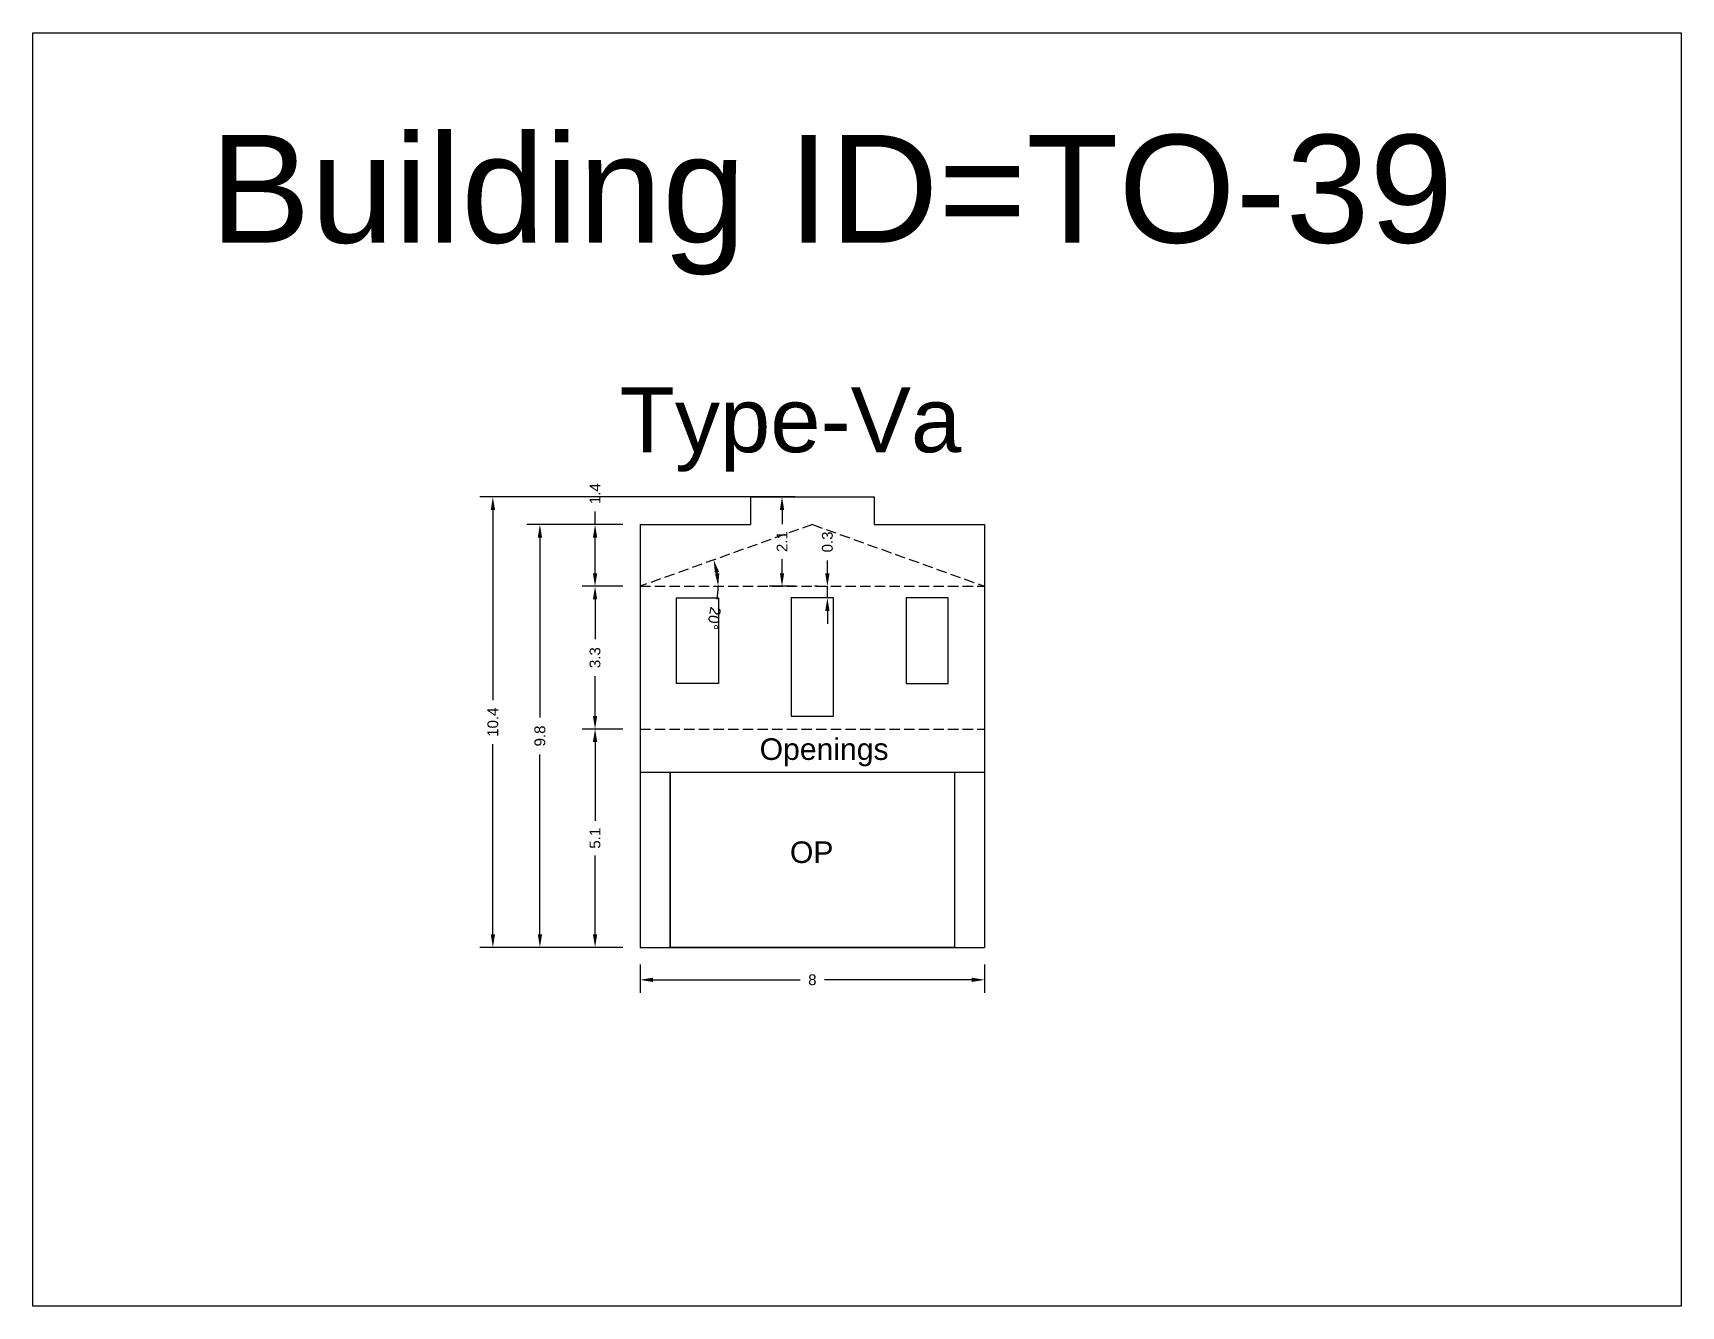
# Model space of a CAD drawing. Header units: metres. Extents: x 3416649 to 3417130, y -6713042 to -6712690.
# Drawn here: x 3417006.75 to 3417044.96, y -6712856.94 to -6712827.43 of the extents above; entities that cross this region are included whole.
import ezdxf

# ---------------------------------------------------------------- set-up
doc = ezdxf.new("R2010")
doc.units = ezdxf.units.M
doc.linetypes.add('ACAD_ISO02W100', pattern=[15, 12, -3])
doc.layers.add('Dotted', color=7, linetype='ACAD_ISO02W100', plot=False)
doc.styles.get("Standard").update_dxf_attribs({"font": 'arial.ttf'})
doc.dimstyles.new('ISO-25', dxfattribs={"dimtxt": 0.25, "dimasz": 0.3, "dimexe": 0.3, "dimexo": 0.4, "dimgap": 0.2, "dimtad": 0, "dimdec": 1, "dimdsep": 46, "dimtxsty": 'Standard', "dimcen": 2.5, "dimadec": 0, "dimazin": 0, "dimtfac": 1, "dimtdec": 1, "dimtmove": 0, "dimatfit": 3, "dimfxl": 1, "dimarcsym": 0})

# ---------------------------------------------------------------- blocks, each defined once
blk = doc.blocks.new('*D303')
at = {"color": 0, "lineweight": -2, "transparency": 16777216}
for p, q in [((3417025.168, -6712839.959), (3417025.168, -6712839.659)), ((3417024.932, -6712840.259), (3417024.868, -6712840.259)), ((3417025.168, -6712840.529), (3417025.168, -6712840.259)), ((3417024.932, -6712840.529), (3417024.868, -6712840.529)), ((3417025.168, -6712840.829), (3417025.168, -6712841.129))]:
    blk.add_line(p, q, dxfattribs=at)
at = {"color": 0, "transparency": 16777216}
for points in [[(3417025.118, -6712839.959), (3417025.218, -6712839.959), (3417025.168, -6712840.259)], [(3417025.118, -6712840.829), (3417025.218, -6712840.829), (3417025.168, -6712840.529)]]:
    blk.add_solid(points, dxfattribs=at)
at = {"layer": 'Defpoints', "color": 0, "transparency": 16777216}
for p in [(3417025.168, -6712840.259), (3417025.332, -6712840.259), (3417025.332, -6712840.529)]:
    blk.add_point(p, dxfattribs=at)
at = {"color": 0, "transparency": 16777216, "insert": (3417025.168, -6712839.232), "char_height": 0.25, "attachment_point": 5, "rotation": 90}
blk.add_mtext('0.3', dxfattribs=at)
blk = doc.blocks.new('*D304')
at = {"color": 0, "lineweight": -2, "transparency": 16777216}
for p, q in [((3417020.424, -6712843.569), (3417019.481, -6712843.569)), ((3417019.781, -6712843.869), (3417019.781, -6712845.696)), ((3417019.781, -6712848.329), (3417019.781, -6712846.503)), ((3417020.424, -6712848.629), (3417019.481, -6712848.629))]:
    blk.add_line(p, q, dxfattribs=at)
at = {"color": 0, "transparency": 16777216}
for points in [[(3417019.731, -6712843.869), (3417019.831, -6712843.869), (3417019.781, -6712843.569)], [(3417019.731, -6712848.329), (3417019.831, -6712848.329), (3417019.781, -6712848.629)]]:
    blk.add_solid(points, dxfattribs=at)
at = {"layer": 'Defpoints', "color": 0, "transparency": 16777216}
for p in [(3417019.781, -6712843.569), (3417020.824, -6712843.569), (3417020.824, -6712848.629)]:
    blk.add_point(p, dxfattribs=at)
at = {"color": 0, "transparency": 16777216, "insert": (3417019.781, -6712846.099), "char_height": 0.25, "attachment_point": 5, "rotation": 90}
blk.add_mtext('5.1', dxfattribs=at)
blk = doc.blocks.new('*D305')
at = {"color": 0, "lineweight": -2, "transparency": 16777216}
for p, q in [((3417020.424, -6712840.259), (3417019.481, -6712840.259)), ((3417019.781, -6712840.559), (3417019.781, -6712841.487)), ((3417019.781, -6712843.269), (3417019.781, -6712842.342)), ((3417020.424, -6712843.569), (3417019.481, -6712843.569))]:
    blk.add_line(p, q, dxfattribs=at)
at = {"color": 0, "transparency": 16777216}
for points in [[(3417019.731, -6712840.559), (3417019.831, -6712840.559), (3417019.781, -6712840.259)], [(3417019.731, -6712843.269), (3417019.831, -6712843.269), (3417019.781, -6712843.569)]]:
    blk.add_solid(points, dxfattribs=at)
at = {"layer": 'Defpoints', "color": 0, "transparency": 16777216}
for p in [(3417019.781, -6712840.259), (3417020.824, -6712840.259), (3417020.824, -6712843.569)]:
    blk.add_point(p, dxfattribs=at)
at = {"color": 0, "transparency": 16777216, "insert": (3417019.781, -6712841.914), "char_height": 0.25, "attachment_point": 5, "rotation": 90}
blk.add_mtext('3.3', dxfattribs=at)
blk = doc.blocks.new('*D306')
at = {"color": 0, "lineweight": -2, "transparency": 16777216}
for p, q in [((3417019.781, -6712838.829), (3417019.781, -6712838.529)), ((3417020.424, -6712838.829), (3417019.481, -6712838.829)), ((3417019.781, -6712839.959), (3417019.781, -6712839.129)), ((3417020.424, -6712840.259), (3417019.481, -6712840.259))]:
    blk.add_line(p, q, dxfattribs=at)
at = {"color": 0, "transparency": 16777216}
for points in [[(3417019.731, -6712839.129), (3417019.831, -6712839.129), (3417019.781, -6712838.829)], [(3417019.731, -6712839.959), (3417019.831, -6712839.959), (3417019.781, -6712840.259)]]:
    blk.add_solid(points, dxfattribs=at)
at = {"layer": 'Defpoints', "color": 0, "transparency": 16777216}
for p in [(3417019.781, -6712838.829), (3417020.824, -6712838.829), (3417020.824, -6712840.259)]:
    blk.add_point(p, dxfattribs=at)
at = {"color": 0, "transparency": 16777216, "insert": (3417019.781, -6712838.114), "char_height": 0.25, "attachment_point": 5, "rotation": 90}
blk.add_mtext('1.4', dxfattribs=at)
blk = doc.blocks.new('*D307')
at = {"color": 0, "lineweight": -2, "transparency": 16777216}
for p, q in [((3417024.419, -6712838.189), (3417023.816, -6712838.189)), ((3417024.116, -6712838.489), (3417024.116, -6712838.819)), ((3417024.116, -6712839.959), (3417024.116, -6712839.63)), ((3417024.419, -6712840.259), (3417023.816, -6712840.259))]:
    blk.add_line(p, q, dxfattribs=at)
at = {"color": 0, "transparency": 16777216}
for points in [[(3417024.066, -6712838.489), (3417024.166, -6712838.489), (3417024.116, -6712838.189)], [(3417024.066, -6712839.959), (3417024.166, -6712839.959), (3417024.116, -6712840.259)]]:
    blk.add_solid(points, dxfattribs=at)
at = {"layer": 'Defpoints', "color": 0, "transparency": 16777216}
for p in [(3417024.819, -6712838.189), (3417024.116, -6712840.259), (3417024.819, -6712840.259)]:
    blk.add_point(p, dxfattribs=at)
at = {"color": 0, "transparency": 16777216, "insert": (3417024.116, -6712839.224), "char_height": 0.25, "attachment_point": 5, "rotation": 90}
blk.add_mtext('2.1', dxfattribs=at)
blk = doc.blocks.new('*D308')
at = {"color": 0, "lineweight": -2, "transparency": 16777216}
for p, q in [((3417020.424, -6712838.829), (3417018.203, -6712838.829)), ((3417018.503, -6712839.129), (3417018.503, -6712843.301)), ((3417018.503, -6712848.329), (3417018.503, -6712844.157)), ((3417020.424, -6712848.629), (3417018.203, -6712848.629))]:
    blk.add_line(p, q, dxfattribs=at)
at = {"color": 0, "transparency": 16777216}
for points in [[(3417018.453, -6712839.129), (3417018.553, -6712839.129), (3417018.503, -6712838.829)], [(3417018.453, -6712848.329), (3417018.553, -6712848.329), (3417018.503, -6712848.629)]]:
    blk.add_solid(points, dxfattribs=at)
at = {"layer": 'Defpoints', "color": 0, "transparency": 16777216}
for p in [(3417018.503, -6712838.829), (3417020.824, -6712838.829), (3417020.824, -6712848.629)]:
    blk.add_point(p, dxfattribs=at)
at = {"color": 0, "transparency": 16777216, "insert": (3417018.503, -6712843.729), "char_height": 0.25, "attachment_point": 5, "rotation": 90}
blk.add_mtext('9.8', dxfattribs=at)
blk = doc.blocks.new('*D309')
at = {"color": 0, "lineweight": -2, "transparency": 16777216}
for p, q in [((3417024.419, -6712838.189), (3417017.112, -6712838.189)), ((3417017.412, -6712838.489), (3417017.412, -6712842.897)), ((3417017.412, -6712848.329), (3417017.412, -6712843.922)), ((3417020.424, -6712848.629), (3417017.112, -6712848.629))]:
    blk.add_line(p, q, dxfattribs=at)
at = {"color": 0, "transparency": 16777216}
for points in [[(3417017.362, -6712838.489), (3417017.462, -6712838.489), (3417017.412, -6712838.189)], [(3417017.362, -6712848.329), (3417017.462, -6712848.329), (3417017.412, -6712848.629)]]:
    blk.add_solid(points, dxfattribs=at)
at = {"layer": 'Defpoints', "color": 0, "transparency": 16777216}
for p in [(3417017.412, -6712838.189), (3417024.819, -6712838.189), (3417020.824, -6712848.629)]:
    blk.add_point(p, dxfattribs=at)
at = {"color": 0, "transparency": 16777216, "insert": (3417017.412, -6712843.409), "char_height": 0.25, "attachment_point": 5, "rotation": 90}
blk.add_mtext('10.4', dxfattribs=at)
blk = doc.blocks.new('*D310')
at = {"color": 0, "lineweight": -2, "transparency": 16777216}
for p, q in [((3417020.824, -6712849.029), (3417020.824, -6712849.681)), ((3417028.814, -6712849.029), (3417028.814, -6712849.681)), ((3417021.124, -6712849.381), (3417024.537, -6712849.381)), ((3417028.514, -6712849.381), (3417025.101, -6712849.381))]:
    blk.add_line(p, q, dxfattribs=at)
at = {"color": 0, "transparency": 16777216}
for points in [[(3417021.124, -6712849.331), (3417021.124, -6712849.431), (3417020.824, -6712849.381)], [(3417028.514, -6712849.331), (3417028.514, -6712849.431), (3417028.814, -6712849.381)]]:
    blk.add_solid(points, dxfattribs=at)
at = {"layer": 'Defpoints', "color": 0, "transparency": 16777216}
for p in [(3417020.824, -6712848.629), (3417028.814, -6712848.629), (3417028.814, -6712849.381)]:
    blk.add_point(p, dxfattribs=at)
at = {"color": 0, "transparency": 16777216, "insert": (3417024.819, -6712849.381), "char_height": 0.25, "attachment_point": 5}
blk.add_mtext('8', dxfattribs=at)
blk = doc.blocks.new('*D311')
at = {"color": 0, "lineweight": -2, "transparency": 16777216}
for start, end in [(9.4915, 10.2032), (350.5085, 0)]:
    blk.add_arc((3417020.824, -6712840.259), 1.813, start, end, dxfattribs=at)
at = {"color": 0, "transparency": 16777216}
for points in [[(3417022.56, -6712839.951), (3417022.657, -6712839.925), (3417022.531, -6712839.648)], [(3417022.662, -6712839.956), (3417022.562, -6712839.964), (3417022.637, -6712840.259)]]:
    blk.add_solid(points, dxfattribs=at)
at = {"layer": 'Defpoints', "color": 0, "transparency": 16777216}
for p in [(3417024.819, -6712838.829), (3417022.59, -6712839.847), (3417020.824, -6712840.259), (3417020.824, -6712840.259), (3417028.814, -6712840.259)]:
    blk.add_point(p, dxfattribs=at)
at = {"color": 0, "transparency": 16777216, "insert": (3417022.538, -6712841), "char_height": 0.25, "attachment_point": 5, "rotation": 260.5085}
blk.add_mtext('20°', dxfattribs=at)

msp = doc.modelspace()

# ---------------------------------------------------------------- linework, layer by layer
for points in [[(3417006.749, -6712827.435), (3417044.959, -6712827.435), (3417044.959, -6712856.942), (3417006.749, -6712856.942)], [(3417021.67, -6712840.529), (3417022.647, -6712840.529), (3417022.647, -6712842.509), (3417021.67, -6712842.509)], [(3417025.308, -6712840.529), (3417024.33, -6712840.529), (3417024.33, -6712843.269), (3417025.308, -6712843.269)], [(3417027.968, -6712840.529), (3417026.991, -6712840.529), (3417026.991, -6712842.509), (3417027.968, -6712842.509)], [(3417021.524, -6712844.569), (3417028.114, -6712844.569), (3417028.114, -6712848.629), (3417021.524, -6712848.629)]]:
    msp.add_lwpolyline(points, close=True)
for points in [[(3417023.384, -6712838.189), (3417026.254, -6712838.189)], [(3417023.384, -6712838.189), (3417023.384, -6712838.829)], [(3417026.254, -6712838.189), (3417026.254, -6712838.829)], [(3417020.824, -6712838.829), (3417020.824, -6712848.629)], [(3417020.824, -6712838.829), (3417023.384, -6712838.829)], [(3417026.254, -6712838.829), (3417028.814, -6712838.829)], [(3417028.814, -6712838.829), (3417028.814, -6712848.629)], [(3417020.824, -6712844.569), (3417028.814, -6712844.569)], [(3417021.524, -6712844.569), (3417021.524, -6712848.629)], [(3417028.114, -6712844.569), (3417028.114, -6712848.629)], [(3417020.824, -6712848.629), (3417028.814, -6712848.629)]]:
    msp.add_lwpolyline(points)
at = {"layer": 'Dotted', "ltscale": 0.02}
for points in [[(3417024.819, -6712838.829), (3417020.824, -6712840.259)], [(3417024.819, -6712838.829), (3417028.814, -6712840.259)], [(3417020.824, -6712840.259), (3417028.814, -6712840.259)], [(3417020.824, -6712843.569), (3417028.814, -6712843.569)]]:
    msp.add_lwpolyline(points, dxfattribs=at)

# ---------------------------------------------------------------- texts
at = {"attachment_point": 1}
for s, width, heights, insert, char_height in [('Building ID=TO-39', 67.86454, [0.517], (3417010.855, -6712829.796), 2.5), ('Type-Va ', 9.99112, [0.517], (3417020.352, -6712835.652), 1.5), ('Openings', 67.86454, [0], (3417023.597, -6712843.784), 0.5), ('OP', 67.86454, [0], (3417024.299, -6712846.173), 0.5)]:
    msp.add_mtext_dynamic_manual_height_columns(s, width=width, gutter_width=12.5, heights=heights, dxfattribs=dict(at, insert=insert, char_height=char_height))

# ---------------------------------------------------------------- dimensions: what is measured, and where the dimension line sits
for base, p1, p2, picture, middle in [((3417019.781, -6712838.829), (3417020.824, -6712840.259), (3417020.824, -6712838.829), '*D306', (3417019.781, -6712838.114)), ((3417017.412, -6712838.189), (3417020.824, -6712848.629), (3417024.819, -6712838.189), '*D309', (3417017.412, -6712843.409)), ((3417024.116, -6712840.259), (3417024.819, -6712838.189), (3417024.819, -6712840.259), '*D307', (3417024.116, -6712839.224)), ((3417018.503, -6712838.829), (3417020.824, -6712848.629), (3417020.824, -6712838.829), '*D308', (3417018.503, -6712843.729)), ((3417025.168, -6712840.259), (3417025.332, -6712840.529), (3417025.332, -6712840.259), '*D303', (3417025.168, -6712839.232)), ((3417019.781, -6712840.259), (3417020.824, -6712843.569), (3417020.824, -6712840.259), '*D305', (3417019.781, -6712841.914)), ((3417019.781, -6712843.569), (3417020.824, -6712848.629), (3417020.824, -6712843.569), '*D304', (3417019.781, -6712846.099))]:
    dim = msp.add_linear_dim(base=base, p1=p1, p2=p2, angle=90, dimstyle='ISO-25')
    dim.commit()
    dim.dimension.update_dxf_attribs({"geometry": picture, "text_midpoint": middle})
dim = msp.add_angular_dim_2l(base=(3417022.59, -6712839.847), line1=((3417020.824, -6712840.259), (3417028.814, -6712840.259)), line2=((3417024.819, -6712838.829), (3417020.824, -6712840.259)), dimstyle='ISO-25')
dim.commit()
dim.dimension.update_dxf_attribs({"geometry": '*D311', "text_midpoint": (3417022.538, -6712841)})
dim = msp.add_linear_dim(base=(3417028.814, -6712849.381), p1=(3417020.824, -6712848.629), p2=(3417028.814, -6712848.629), dimstyle='ISO-25')
dim.commit()
dim.dimension.update_dxf_attribs({"geometry": '*D310', "text_midpoint": (3417024.819, -6712849.381)})

doc.saveas('drawing.dxf')
